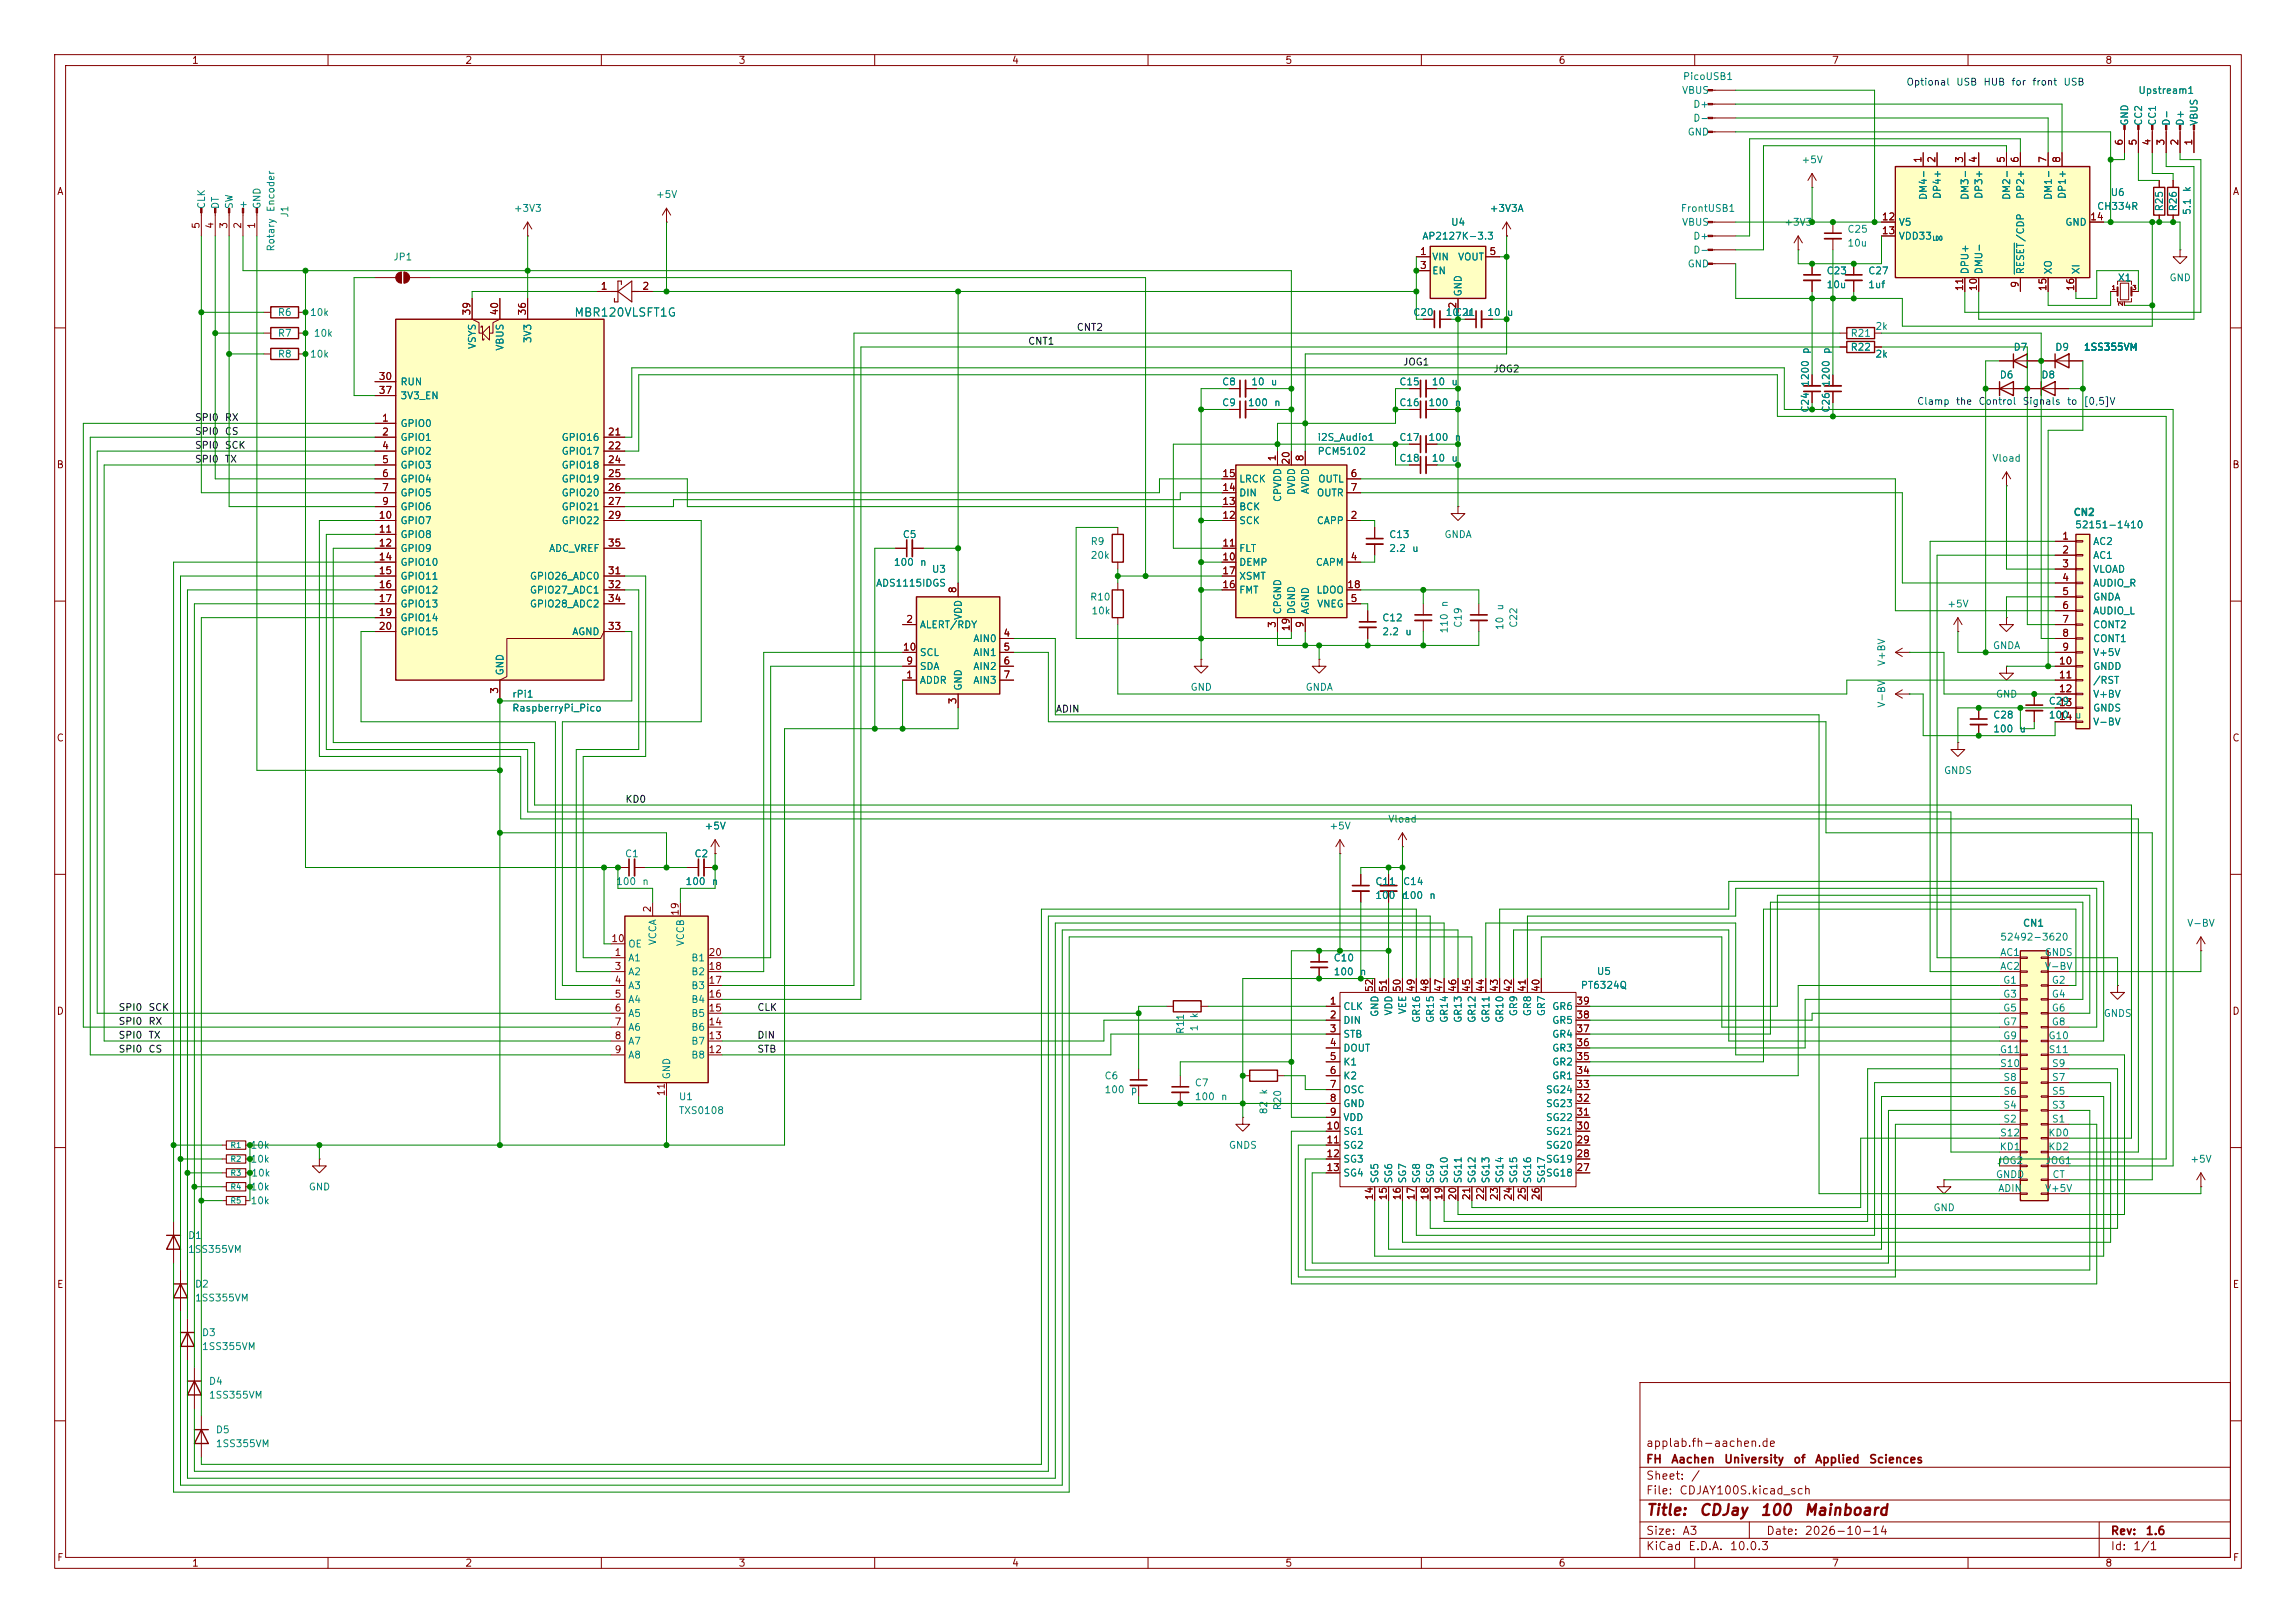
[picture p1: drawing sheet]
<svg xmlns="http://www.w3.org/2000/svg" width="420mm" height="297mm" viewBox="0 0 420 297" stroke-linecap="round" stroke-linejoin="round" font-family="sans-serif">
<defs><g id="words">
<g font-size="2" fill="#840000">
<text x="301" y="277.8">Title:</text>
<text x="310.7" y="277.8">CDJay</text>
<text x="321.8" y="277.8">100</text>
<text x="329.9" y="277.8">Mainboard</text>
</g>
<text font-size="1.5" fill="#008484" x="104.9" y="58.3">MBR120VLSFT1G</text>
<g font-size="1.5" fill="#840000">
<text x="301" y="268.1">FH</text>
<text x="301" y="265.1">applab.fh-aachen.de</text>
<text x="305.6" y="268.1">Aachen</text>
<text x="315.3" y="268.1">University</text>
<text x="327.9" y="268.1">of</text>
<text x="331.9" y="268.1">Applied</text>
<text x="341.8" y="268.1">Sciences</text>
<text x="301" y="273.8">File:</text>
<text x="301" y="271.1">Sheet:</text>
<text x="307.1" y="273.8">CDJAY100S.kicad_sch</text>
<text x="309.2" y="271.1">/</text>
<text x="301" y="281.2">Size:</text>
<text x="307.6" y="281.2">A3</text>
<text x="323" y="281.2">Date:</text>
<text x="330" y="281.2">2026-10-14</text>
<text x="386" y="281.2">Rev:</text>
<text x="392.4" y="281.2">1.6</text>
<text x="301" y="284">KiCad</text>
<text x="308.7" y="284">E.D.A.</text>
<text x="316.3" y="284">10.0.3</text>
<text x="386" y="284">Id:</text>
<text x="390.1" y="284">1/1</text>
</g>
<g font-size="1.3" fill="#840000">
<text x="35" y="12">1</text>
<text x="85" y="12">2</text>
<text x="135" y="12">3</text>
<text x="185" y="12">4</text>
<text x="235" y="12">5</text>
<text x="285" y="12">6</text>
<text x="335" y="12">7</text>
<text x="385" y="12">8</text>
<text x="351.8" y="29.9" transform="rotate(-90 351.8 29.9)">1</text>
<text x="354.3" y="29.9" transform="rotate(-90 354.3 29.9)">2</text>
<text x="359.4" y="29.9" transform="rotate(-90 359.4 29.9)">3</text>
<text x="361.9" y="29.9" transform="rotate(-90 361.9 29.9)">4</text>
<text x="367" y="29.9" transform="rotate(-90 367 29.9)">5</text>
<text x="369.5" y="29.9" transform="rotate(-90 369.5 29.9)">6</text>
<text x="374.6" y="29.9" transform="rotate(-90 374.6 29.9)">7</text>
<text x="377.2" y="29.9" transform="rotate(-90 377.2 29.9)">8</text>
<text x="388.6" y="26.7" transform="rotate(-90 388.6 26.7)">6</text>
<text x="391.1" y="26.7" transform="rotate(-90 391.1 26.7)">5</text>
<text x="393.7" y="26.7" transform="rotate(-90 393.7 26.7)">4</text>
<text x="396.2" y="26.7" transform="rotate(-90 396.2 26.7)">3</text>
<text x="398.8" y="26.7" transform="rotate(-90 398.8 26.7)">2</text>
<text x="401.3" y="26.7" transform="rotate(-90 401.3 26.7)">1</text>
<text x="10.3" y="36">A</text>
<text x="408.3" y="36">A</text>
<text x="36.8" y="42" transform="rotate(-90 36.8 42)">5</text>
<text x="39.3" y="42" transform="rotate(-90 39.3 42)">4</text>
<text x="41.9" y="42" transform="rotate(-90 41.9 42)">3</text>
<text x="44.4" y="42" transform="rotate(-90 44.4 42)">2</text>
<text x="47" y="42" transform="rotate(-90 47 42)">1</text>
<text x="344.1" y="40.6">12</text>
<text x="382.2" y="40.6">14</text>
<text x="259.6" y="47">1</text>
<text x="272.3" y="47">5</text>
<text x="344.1" y="43.2">13</text>
<text x="109.8" y="53.3">1</text>
<text x="117.4" y="53.3">2</text>
<text x="259.6" y="49.5">3</text>
<text x="359.4" y="53.4" transform="rotate(-90 359.4 53.4)">11</text>
<text x="361.9" y="53.4" transform="rotate(-90 361.9 53.4)">10</text>
<text x="369.5" y="52.8" transform="rotate(-90 369.5 52.8)">9</text>
<text x="374.6" y="53.4" transform="rotate(-90 374.6 53.4)">15</text>
<text x="379.7" y="53.4" transform="rotate(-90 379.7 53.4)">16</text>
<text x="86.3" y="57.8" transform="rotate(-90 86.3 57.8)">39</text>
<text x="91.4" y="57.8" transform="rotate(-90 91.4 57.8)">40</text>
<text x="96.5" y="57.8" transform="rotate(-90 96.5 57.8)">36</text>
<text x="266.7" y="56.6" transform="rotate(-90 266.7 56.6)">2</text>
<text x="69.2" y="69.8">30</text>
<text x="69.2" y="72.4">37</text>
<text x="69.8" y="77.4">1</text>
<text x="69.8" y="80">2</text>
<text x="69.8" y="82.5">4</text>
<text x="111.1" y="80">21</text>
<text x="111.1" y="82.5">22</text>
<text x="10.3" y="86">B</text>
<text x="69.8" y="85.1">5</text>
<text x="69.8" y="87.6">6</text>
<text x="111.1" y="85.1">24</text>
<text x="111.1" y="87.6">25</text>
<text x="223.5" y="87.6">15</text>
<text x="233.7" y="84.5" transform="rotate(-90 233.7 84.5)">1</text>
<text x="236.2" y="85.1" transform="rotate(-90 236.2 85.1)">20</text>
<text x="238.7" y="84.5" transform="rotate(-90 238.7 84.5)">8</text>
<text x="246.9" y="87.6">6</text>
<text x="408.2" y="86">B</text>
<text x="69.2" y="95.2">10</text>
<text x="69.8" y="90.1">7</text>
<text x="69.8" y="92.7">9</text>
<text x="111.1" y="90.1">26</text>
<text x="111.1" y="92.7">27</text>
<text x="111.1" y="95.2">29</text>
<text x="223.5" y="95.2">12</text>
<text x="223.5" y="92.7">13</text>
<text x="223.5" y="90.1">14</text>
<text x="246.9" y="95.2">2</text>
<text x="246.9" y="90.1">7</text>
<text x="69.2" y="97.8">11</text>
<text x="69.2" y="100.3">12</text>
<text x="111.1" y="100.3">35</text>
<text x="223.5" y="100.3">11</text>
<text x="377.1" y="99">1</text>
<text x="377.1" y="101.6">2</text>
<text x="69.2" y="102.8">14</text>
<text x="69.2" y="105.4">15</text>
<text x="69.2" y="107.9">16</text>
<text x="111.1" y="105.4">31</text>
<text x="111.1" y="107.9">32</text>
<text x="223.5" y="102.8">10</text>
<text x="223.5" y="107.9">16</text>
<text x="223.5" y="105.4">17</text>
<text x="246.3" y="107.9">18</text>
<text x="246.9" y="102.8">4</text>
<text x="377.1" y="104.1">3</text>
<text x="377.1" y="106.7">4</text>
<text x="69.2" y="110.5">17</text>
<text x="69.2" y="113">19</text>
<text x="111.1" y="110.5">34</text>
<text x="175.2" y="108.7" transform="rotate(-90 175.2 108.7)">8</text>
<text x="246.9" y="110.5">5</text>
<text x="377.1" y="109.2">5</text>
<text x="377.1" y="111.7">6</text>
<text x="69.2" y="115.5">20</text>
<text x="111.1" y="115.5">33</text>
<text x="165.1" y="119.4">10</text>
<text x="165.7" y="114.3">2</text>
<text x="183.4" y="116.8">4</text>
<text x="183.4" y="119.4">5</text>
<text x="233.7" y="115" transform="rotate(-90 233.7 115)">3</text>
<text x="236.2" y="115.6" transform="rotate(-90 236.2 115.6)">19</text>
<text x="238.7" y="115" transform="rotate(-90 238.7 115)">9</text>
<text x="377.1" y="114.3">7</text>
<text x="377.1" y="116.8">8</text>
<text x="377.1" y="119.4">9</text>
<text x="165.7" y="124.4">1</text>
<text x="165.7" y="121.9">9</text>
<text x="183.4" y="121.9">6</text>
<text x="183.4" y="124.4">7</text>
<text x="376.5" y="121.9">10</text>
<text x="376.5" y="124.4">11</text>
<text x="91.4" y="127.1" transform="rotate(-90 91.4 127.1)">3</text>
<text x="175.2" y="129" transform="rotate(-90 175.2 129)">3</text>
<text x="376.5" y="127">12</text>
<text x="376.5" y="129.5">13</text>
<text x="10.3" y="136">C</text>
<text x="376.5" y="132.1">14 u</text>
<text x="408.2" y="136">C</text>
<text x="119.4" y="167.1" transform="rotate(-90 119.4 167.1)">2</text>
<text x="124.4" y="167.7" transform="rotate(-90 124.4 167.7)">19</text>
<text x="111.7" y="172.7">10</text>
<text x="112.3" y="175.2">1</text>
<text x="112.3" y="177.8">3</text>
<text x="129.5" y="177.8">18</text>
<text x="129.5" y="175.2">20</text>
<text x="10.3" y="186">D</text>
<text x="112.3" y="180.3">4</text>
<text x="112.3" y="182.9">5</text>
<text x="112.3" y="185.4">6</text>
<text x="129.5" y="185.4">15</text>
<text x="129.5" y="182.9">16</text>
<text x="129.5" y="180.3">17</text>
<text x="243.1" y="184.1">1</text>
<text x="251.4" y="181.7" transform="rotate(-90 251.4 181.7)">52</text>
<text x="254" y="181.7" transform="rotate(-90 254 181.7)">51</text>
<text x="256.5" y="181.7" transform="rotate(-90 256.5 181.7)">50</text>
<text x="259.1" y="181.7" transform="rotate(-90 259.1 181.7)">49</text>
<text x="261.6" y="181.7" transform="rotate(-90 261.6 181.7)">48</text>
<text x="264.1" y="181.7" transform="rotate(-90 264.1 181.7)">47</text>
<text x="266.7" y="181.7" transform="rotate(-90 266.7 181.7)">46</text>
<text x="269.2" y="181.7" transform="rotate(-90 269.2 181.7)">45</text>
<text x="271.8" y="181.7" transform="rotate(-90 271.8 181.7)">44</text>
<text x="274.3" y="181.7" transform="rotate(-90 274.3 181.7)">43</text>
<text x="276.8" y="181.7" transform="rotate(-90 276.8 181.7)">42</text>
<text x="279.4" y="181.7" transform="rotate(-90 279.4 181.7)">41</text>
<text x="281.9" y="181.7" transform="rotate(-90 281.9 181.7)">40</text>
<text x="288.2" y="184.1">39</text>
<text x="408.2" y="186">D</text>
<text x="112.3" y="187.9">7</text>
<text x="112.3" y="190.5">8</text>
<text x="129.5" y="190.5">13</text>
<text x="129.5" y="187.9">14</text>
<text x="243.1" y="186.7">2</text>
<text x="243.1" y="189.2">3</text>
<text x="243.1" y="191.7">4</text>
<text x="288.2" y="191.7">36</text>
<text x="288.2" y="189.2">37</text>
<text x="288.2" y="186.7">38</text>
<text x="112.3" y="193">9</text>
<text x="129.5" y="193">12</text>
<text x="243.1" y="194.3">5</text>
<text x="243.1" y="196.8">6</text>
<text x="288.2" y="196.8">34</text>
<text x="288.2" y="194.3">35</text>
<text x="121.9" y="200.7" transform="rotate(-90 121.9 200.7)">11</text>
<text x="243.1" y="199.4">7</text>
<text x="243.1" y="201.9">8</text>
<text x="288.2" y="201.9">32</text>
<text x="288.2" y="199.4">33</text>
<text x="242.5" y="207">10</text>
<text x="242.5" y="209.5">11</text>
<text x="243.1" y="204.4">9</text>
<text x="288.2" y="209.5">29</text>
<text x="288.2" y="207">30</text>
<text x="288.2" y="204.4">31</text>
<text x="242.5" y="212.1">12</text>
<text x="242.5" y="214.6">13</text>
<text x="288.2" y="214.6">27</text>
<text x="288.2" y="212.1">28</text>
<text x="251.4" y="219.8" transform="rotate(-90 251.4 219.8)">14</text>
<text x="254" y="219.8" transform="rotate(-90 254 219.8)">15</text>
<text x="256.5" y="219.8" transform="rotate(-90 256.5 219.8)">16</text>
<text x="259.1" y="219.8" transform="rotate(-90 259.1 219.8)">17</text>
<text x="261.6" y="219.8" transform="rotate(-90 261.6 219.8)">18</text>
<text x="264.1" y="219.8" transform="rotate(-90 264.1 219.8)">19</text>
<text x="266.7" y="219.8" transform="rotate(-90 266.7 219.8)">20</text>
<text x="269.2" y="219.8" transform="rotate(-90 269.2 219.8)">21</text>
<text x="271.8" y="219.8" transform="rotate(-90 271.8 219.8)">22</text>
<text x="274.3" y="219.8" transform="rotate(-90 274.3 219.8)">23</text>
<text x="276.8" y="219.8" transform="rotate(-90 276.8 219.8)">24</text>
<text x="279.4" y="219.8" transform="rotate(-90 279.4 219.8)">25</text>
<text x="281.9" y="219.8" transform="rotate(-90 281.9 219.8)">26</text>
<text x="10.3" y="236">E</text>
<text x="408.3" y="236">E</text>
<text x="10.3" y="286">F</text>
<text x="35" y="287">1</text>
<text x="85" y="287">2</text>
<text x="135" y="287">3</text>
<text x="185" y="287">4</text>
<text x="235" y="287">5</text>
<text x="285" y="287">6</text>
<text x="335" y="287">7</text>
<text x="385" y="287">8</text>
<text x="408.3" y="286">F</text>
</g>
<g font-size="1.3" fill="#008484">
<text x="307.6" y="17.5">VBUS</text>
<text x="307.8" y="14.9">PicoUSB1</text>
<text x="391.1" y="17.5">Upstream1</text>
<text x="309.6" y="20">D+</text>
<text x="309.6" y="22.6">D-</text>
<text x="389.6" y="23.1" transform="rotate(-90 389.6 23.1)">GND</text>
<text x="392.1" y="23.1" transform="rotate(-90 392.1 23.1)">CC2</text>
<text x="394.7" y="23.1" transform="rotate(-90 394.7 23.1)">CC1</text>
<text x="397.2" y="23.1" transform="rotate(-90 397.2 23.1)">D-</text>
<text x="399.8" y="23.1" transform="rotate(-90 399.8 23.1)">D+</text>
<text x="402.3" y="23.1" transform="rotate(-90 402.3 23.1)">VBUS</text>
<text x="308.6" y="25.1">GND</text>
<text x="329.4" y="30.2">+5V</text>
<text x="401" y="35.2" transform="rotate(-90 401 35.2)">k</text>
<text x="37.8" y="38.4" transform="rotate(-90 37.8 38.4)">CLK</text>
<text x="40.3" y="38.4" transform="rotate(-90 40.3 38.4)">DT</text>
<text x="42.9" y="38.4" transform="rotate(-90 42.9 38.4)">SW</text>
<text x="45.4" y="38.4" transform="rotate(-90 45.4 38.4)">+</text>
<text x="48" y="38.4" transform="rotate(-90 48 38.4)">GND</text>
<text x="50.5" y="38.9" transform="rotate(-90 50.5 38.9)">Encoder</text>
<text x="53" y="39.9" transform="rotate(-90 53 39.9)">J1</text>
<text x="93.9" y="39.1">+3V3</text>
<text x="119.9" y="36.5">+5V</text>
<text x="265.3" y="41.6">U4</text>
<text x="272.4" y="39.1">+3V3A</text>
<text x="307.4" y="39.1">FrontUSB1</text>
<text x="307.6" y="41.6">VBUS</text>
<text x="326.3" y="41.6">+3V3</text>
<text x="347.2" y="41.6">V5</text>
<text x="352.8" y="36.7" transform="rotate(-90 352.8 36.7)">DM4-</text>
<text x="355.3" y="36.5" transform="rotate(-90 355.3 36.5)">DP4+</text>
<text x="360.4" y="36.7" transform="rotate(-90 360.4 36.7)">DM3-</text>
<text x="362.9" y="36.5" transform="rotate(-90 362.9 36.5)">DP3+</text>
<text x="368" y="36.7" transform="rotate(-90 368 36.7)">DM2-</text>
<text x="370.5" y="36.5" transform="rotate(-90 370.5 36.5)">DP2+</text>
<text x="375.6" y="36.7" transform="rotate(-90 375.6 36.7)">DM1-</text>
<text x="377.7" y="41.6">GND</text>
<text x="378.2" y="36.5" transform="rotate(-90 378.2 36.5)">DP1+</text>
<text x="383.5" y="38.7">CH334R</text>
<text x="386" y="36.2">U6</text>
<text x="395.9" y="38.8" transform="rotate(-90 395.9 38.8)">R25</text>
<text x="398.5" y="38.8" transform="rotate(-90 398.5 38.8)">R26</text>
<text x="401" y="39.4" transform="rotate(-90 401 39.4)">5.1</text>
<text x="50.5" y="46.1" transform="rotate(-90 50.5 46.1)">Rotary</text>
<text x="71.8" y="48">JP1</text>
<text x="260.1" y="44.2">AP2127K-3.3</text>
<text x="261.9" y="48">VIN</text>
<text x="266.6" y="48">VOUT</text>
<text x="309.6" y="44.2">D+</text>
<text x="309.6" y="46.7">D-</text>
<text x="337.8" y="42.9">C25</text>
<text x="337.8" y="45.4">10u</text>
<text x="347.2" y="44.2">VDD33</text>
<text x="261.9" y="50.5">EN</text>
<text x="308.6" y="49.2">GND</text>
<text x="334" y="50.5">C23</text>
<text x="334" y="53">10u</text>
<text x="341.6" y="50.5">C27</text>
<text x="341.6" y="53">1uf</text>
<text x="360.4" y="50.3" transform="rotate(-90 360.4 50.3)">DPU+</text>
<text x="362.9" y="50.3" transform="rotate(-90 362.9 50.3)">DMU-</text>
<text x="370.5" y="50.3" transform="rotate(-90 370.5 50.3)">RESET/CDP</text>
<text x="375.6" y="50.3" transform="rotate(-90 375.6 50.3)">XO</text>
<text x="380.7" y="50.3" transform="rotate(-90 380.7 50.3)">XI</text>
<text x="387.3" y="51.8">X1</text>
<text x="396.7" y="51.8">GND</text>
<text x="50.7" y="58.1">R6</text>
<text x="56.6" y="58.1">10k</text>
<text x="258.4" y="58.1">C20</text>
<text x="264.3" y="58.1">10</text>
<text x="266" y="58.1">C21</text>
<text x="267.7" y="54.4" transform="rotate(-90 267.7 54.4)">GND</text>
<text x="267.9" y="58.1">u</text>
<text x="272" y="58.1">10</text>
<text x="275.5" y="58.1">u</text>
<text x="50.7" y="61.9">R7</text>
<text x="50.7" y="65.7">R8</text>
<text x="56.6" y="65.7">10k</text>
<text x="57.3" y="61.9">10k</text>
<text x="87.3" y="64" transform="rotate(-90 87.3 64)">VSYS</text>
<text x="92.4" y="64.3" transform="rotate(-90 92.4 64.3)">VBUS</text>
<text x="97.5" y="62.9" transform="rotate(-90 97.5 62.9)">3V3</text>
<text x="331.2" y="64.9" transform="rotate(-90 331.2 64.9)">p</text>
<text x="335" y="64.9" transform="rotate(-90 335 64.9)">p</text>
<text x="338.4" y="64.5">R22</text>
<text x="338.4" y="61.9">R21</text>
<text x="342.9" y="65.7">2k</text>
<text x="342.9" y="60.7">2k</text>
<text x="368.2" y="64.5">D7</text>
<text x="375.8" y="64.5">D9</text>
<text x="381.1" y="64.5">1SS355VM</text>
<text x="73.2" y="70.8">RUN</text>
<text x="223.4" y="70.8">C8</text>
<text x="228.8" y="70.8">10</text>
<text x="232.4" y="70.8">u</text>
<text x="255.9" y="70.8">C15</text>
<text x="261.8" y="70.8">10</text>
<text x="265.4" y="70.8">u</text>
<text x="331.2" y="70.9" transform="rotate(-90 331.2 70.9)">1200</text>
<text x="335" y="70.9" transform="rotate(-90 335 70.9)">1200</text>
<text x="365.7" y="69.6">D6</text>
<text x="373.3" y="69.6">D8</text>
<text x="73.2" y="73.4">3V3_EN</text>
<text x="223.4" y="74.6">C9</text>
<text x="228.2" y="74.6">100</text>
<text x="233" y="74.6">n</text>
<text x="255.9" y="74.6">C16</text>
<text x="261.2" y="74.6">100</text>
<text x="266" y="74.6">n</text>
<text x="331.2" y="75.6" transform="rotate(-90 331.2 75.6)">C24</text>
<text x="335" y="75.6" transform="rotate(-90 335 75.6)">C26</text>
<text x="73.2" y="78.4">GPIO0</text>
<text x="73.2" y="81">GPIO1</text>
<text x="73.2" y="83.5">GPIO2</text>
<text x="102.6" y="81">GPIO16</text>
<text x="102.6" y="83.5">GPIO17</text>
<text x="240.9" y="81">i2S_Audio1</text>
<text x="240.9" y="83.5">PCM5102</text>
<text x="255.9" y="81">C17</text>
<text x="261.2" y="81">100</text>
<text x="266" y="81">n</text>
<text x="73.2" y="86.1">GPIO3</text>
<text x="73.2" y="88.6">GPIO4</text>
<text x="102.6" y="86.1">GPIO18</text>
<text x="102.6" y="88.6">GPIO19</text>
<text x="226.6" y="88.6">LRCK</text>
<text x="241" y="88.6">OUTL</text>
<text x="255.9" y="84.8">C18</text>
<text x="261.8" y="84.8">10</text>
<text x="265.4" y="84.8">u</text>
<text x="364.3" y="84.8">Vload</text>
<text x="73.2" y="91.1">GPIO5</text>
<text x="73.2" y="93.7">GPIO6</text>
<text x="102.6" y="91.1">GPIO20</text>
<text x="102.6" y="93.7">GPIO21</text>
<text x="226.6" y="93.7">BCK</text>
<text x="226.6" y="91.1">DIN</text>
<text x="234.7" y="92" transform="rotate(-90 234.7 92)">CPVDD</text>
<text x="237.2" y="90.7" transform="rotate(-90 237.2 90.7)">DVDD</text>
<text x="239.7" y="90.5" transform="rotate(-90 239.7 90.5)">AVDD</text>
<text x="240.8" y="91.1">OUTR</text>
<text x="379.2" y="94.7">CN2</text>
<text x="73.2" y="96.2">GPIO7</text>
<text x="73.2" y="98.8">GPIO8</text>
<text x="73.2" y="101.3">GPIO9</text>
<text x="100.3" y="101.3">ADC_VREF</text>
<text x="102.6" y="96.2">GPIO22</text>
<text x="165" y="98.8">C5</text>
<text x="199.4" y="100">R9</text>
<text x="226.6" y="101.3">FLT</text>
<text x="226.6" y="96.2">SCK</text>
<text x="240.8" y="96.2">CAPP</text>
<text x="254" y="98.8">C13</text>
<text x="254" y="101.3">2.2</text>
<text x="258.2" y="101.3">u</text>
<text x="264.1" y="98.8">GNDA</text>
<text x="379.5" y="97">52151-1410</text>
<text x="382.8" y="100">AC2</text>
<text x="73.2" y="103.8">GPIO10</text>
<text x="73.2" y="106.4">GPIO11</text>
<text x="96.8" y="106.4">GPIO26_ADC0</text>
<text x="160.1" y="107.7">ADS1115IDGS</text>
<text x="163.4" y="103.8">100</text>
<text x="168.2" y="103.8">n</text>
<text x="170.4" y="105.1">U3</text>
<text x="199.4" y="102.6">20k</text>
<text x="226.6" y="103.8">DEMP</text>
<text x="226.6" y="106.4">XSMT</text>
<text x="240.6" y="103.8">CAPM</text>
<text x="382.8" y="102.6">AC1</text>
<text x="382.8" y="105.1">VLOAD</text>
<text x="382.8" y="107.7">AUDIO_R</text>
<text x="73.2" y="108.9">GPIO12</text>
<text x="73.2" y="111.5">GPIO13</text>
<text x="96.8" y="108.9">GPIO27_ADC1</text>
<text x="96.8" y="111.5">GPIO28_ADC2</text>
<text x="176.2" y="113.6" transform="rotate(-90 176.2 113.6)">VDD</text>
<text x="199.3" y="110.2">R10</text>
<text x="199.5" y="112.7">10k</text>
<text x="226.6" y="108.9">FMT</text>
<text x="234.7" y="112.5" transform="rotate(-90 234.7 112.5)">CPGND</text>
<text x="237.2" y="112.5" transform="rotate(-90 237.2 112.5)">DGND</text>
<text x="239.7" y="112.5" transform="rotate(-90 239.7 112.5)">AGND</text>
<text x="240.7" y="108.9">LDOO</text>
<text x="240.8" y="111.5">VNEG</text>
<text x="265.1" y="111.2" transform="rotate(-90 265.1 111.2)">n</text>
<text x="275.3" y="111.8" transform="rotate(-90 275.3 111.8)">u</text>
<text x="356.1" y="111.5">+5V</text>
<text x="382.8" y="110.2">GNDA</text>
<text x="382.8" y="112.7">AUDIO_L</text>
<text x="73.2" y="114">GPIO14</text>
<text x="73.2" y="116.5">GPIO15</text>
<text x="104.6" y="116.5">AGND</text>
<text x="168.1" y="115.3">ALERT/RDY</text>
<text x="177.9" y="117.8">AIN0</text>
<text x="252.7" y="114">C12</text>
<text x="252.7" y="116.5">2.2</text>
<text x="256.9" y="116.5">u</text>
<text x="265.1" y="116" transform="rotate(-90 265.1 116)">110</text>
<text x="267.7" y="115" transform="rotate(-90 267.7 115)">C19</text>
<text x="275.3" y="115.4" transform="rotate(-90 275.3 115.4)">10</text>
<text x="277.8" y="115" transform="rotate(-90 277.8 115)">C22</text>
<text x="364.4" y="119.1">GNDA</text>
<text x="382.8" y="115.3">CONT2</text>
<text x="382.8" y="117.8">CONT1</text>
<text x="92.4" y="123.7" transform="rotate(-90 92.4 123.7)">GND</text>
<text x="168.1" y="125.4">ADDR</text>
<text x="168.1" y="122.9">SDA</text>
<text x="168.1" y="120.4">SCL</text>
<text x="177.9" y="120.4">AIN1</text>
<text x="177.9" y="122.9">AIN2</text>
<text x="177.9" y="125.4">AIN3</text>
<text x="345.1" y="122" transform="rotate(-90 345.1 122)">V+BV</text>
<text x="382.8" y="120.4">V+5V</text>
<text x="382.8" y="122.9">GNDD</text>
<text x="382.8" y="125.4">/RST</text>
<text x="93.6" y="128">rPi1</text>
<text x="93.6" y="130.5">RaspberryPi_Pico</text>
<text x="176.2" y="126.5" transform="rotate(-90 176.2 126.5)">GND</text>
<text x="217.7" y="126.7">GND</text>
<text x="238.7" y="126.7">GNDA</text>
<text x="345.1" y="129.6" transform="rotate(-90 345.1 129.6)">V-BV</text>
<text x="364.5" y="131.8">C28</text>
<text x="365" y="128">GND</text>
<text x="374.7" y="131.8">100</text>
<text x="374.7" y="129.2">C29</text>
<text x="382.8" y="128">V+BV</text>
<text x="382.8" y="130.5">GNDS</text>
<text x="364.5" y="134.3">100</text>
<text x="369.3" y="134.3">u</text>
<text x="382.8" y="133.1">V-BV</text>
<text x="355.5" y="141.9">GNDS</text>
<text x="128.8" y="152.1">+5V</text>
<text x="243.1" y="152.1">+5V</text>
<text x="253.8" y="150.8">Vload</text>
<text x="114.2" y="157.2">C1</text>
<text x="126.9" y="157.2">C2</text>
<text x="112.6" y="162.3">100</text>
<text x="117.4" y="162.3">n</text>
<text x="125.3" y="162.3">100</text>
<text x="130.1" y="162.3">n</text>
<text x="251.5" y="164.8">100</text>
<text x="251.5" y="162.3">C11</text>
<text x="256.3" y="164.8">n</text>
<text x="256.5" y="164.8">100</text>
<text x="256.5" y="162.3">C14</text>
<text x="261.3" y="164.8">n</text>
<text x="114.8" y="173.7">OE</text>
<text x="120.4" y="173.1" transform="rotate(-90 120.4 173.1)">VCCA</text>
<text x="125.4" y="173.2" transform="rotate(-90 125.4 173.2)">VCCB</text>
<text x="365.8" y="172.4">52492-3620</text>
<text x="370" y="169.9">CN1</text>
<text x="400" y="169.9">V-BV</text>
<text x="114.8" y="176.2">A1</text>
<text x="114.8" y="178.8">A2</text>
<text x="126.3" y="178.8">B2</text>
<text x="126.3" y="176.2">B1</text>
<text x="243.8" y="178.8">100</text>
<text x="243.8" y="176.2">C10</text>
<text x="248.6" y="178.8">n</text>
<text x="292" y="178.7">U5</text>
<text x="365.8" y="177.8">AC2</text>
<text x="365.8" y="175.2">AC1</text>
<text x="373.9" y="175.2">GNDS</text>
<text x="373.9" y="177.8">V-BV</text>
<text x="114.8" y="181.3">A3</text>
<text x="114.8" y="183.9">A4</text>
<text x="126.3" y="183.9">B4</text>
<text x="126.3" y="181.3">B3</text>
<text x="245.6" y="185.1">CLK</text>
<text x="255" y="185.9" transform="rotate(-90 255 185.9)">VDD</text>
<text x="257.5" y="185.7" transform="rotate(-90 257.5 185.7)">VEE</text>
<text x="283.8" y="185.1">GR6</text>
<text x="289.1" y="181.2">PT6324Q</text>
<text x="366.3" y="185.4">G5</text>
<text x="366.3" y="182.9">G3</text>
<text x="366.3" y="180.3">G1</text>
<text x="375.2" y="185.4">G6</text>
<text x="375.2" y="182.9">G4</text>
<text x="375.2" y="180.3">G2</text>
<text x="114.8" y="186.4">A5</text>
<text x="114.8" y="188.9">A6</text>
<text x="114.8" y="191.5">A7</text>
<text x="126.3" y="191.5">B7</text>
<text x="126.3" y="188.9">B6</text>
<text x="126.3" y="186.4">B5</text>
<text x="216.9" y="189.3" transform="rotate(-90 216.9 189.3)">R11</text>
<text x="219.4" y="188.8" transform="rotate(-90 219.4 188.8)">1</text>
<text x="219.4" y="186.5" transform="rotate(-90 219.4 186.5)">k</text>
<text x="245.6" y="187.7">DIN</text>
<text x="245.6" y="190.2">STB</text>
<text x="252.4" y="186.2" transform="rotate(-90 252.4 186.2)">GND</text>
<text x="260.1" y="187.3" transform="rotate(-90 260.1 187.3)">GR16</text>
<text x="262.6" y="187.3" transform="rotate(-90 262.6 187.3)">GR15</text>
<text x="265.1" y="187.3" transform="rotate(-90 265.1 187.3)">GR14</text>
<text x="267.7" y="187.3" transform="rotate(-90 267.7 187.3)">GR13</text>
<text x="270.2" y="187.3" transform="rotate(-90 270.2 187.3)">GR12</text>
<text x="272.8" y="187.3" transform="rotate(-90 272.8 187.3)">GR11</text>
<text x="275.3" y="187.3" transform="rotate(-90 275.3 187.3)">GR10</text>
<text x="277.8" y="186.1" transform="rotate(-90 277.8 186.1)">GR9</text>
<text x="280.4" y="186.1" transform="rotate(-90 280.4 186.1)">GR8</text>
<text x="282.9" y="186.1" transform="rotate(-90 282.9 186.1)">GR7</text>
<text x="283.8" y="190.2">GR4</text>
<text x="283.8" y="187.7">GR5</text>
<text x="366.3" y="190.5">G9</text>
<text x="366.3" y="187.9">G7</text>
<text x="374.6" y="190.5">G10</text>
<text x="375.2" y="187.9">G8</text>
<text x="384.7" y="186.4">GNDS</text>
<text x="114.8" y="194">A8</text>
<text x="122.9" y="197.6" transform="rotate(-90 122.9 197.6)">GND</text>
<text x="126.3" y="194">B8</text>
<text x="201.9" y="197.8">C6</text>
<text x="245.6" y="192.7">DOUT</text>
<text x="245.6" y="195.3">K1</text>
<text x="245.6" y="197.8">K2</text>
<text x="283.8" y="197.8">GR1</text>
<text x="283.8" y="195.3">GR2</text>
<text x="283.8" y="192.7">GR3</text>
<text x="365.7" y="193">G11</text>
<text x="365.7" y="195.6">S10</text>
<text x="374.6" y="193">S11</text>
<text x="375.2" y="195.6">S9</text>
<text x="124.1" y="201.6">U1</text>
<text x="201.9" y="200.4">100</text>
<text x="206.7" y="200.4">p</text>
<text x="218.4" y="199.1">C7</text>
<text x="218.4" y="201.6">100</text>
<text x="223.2" y="201.6">n</text>
<text x="232.1" y="200.4" transform="rotate(-90 232.1 200.4)">k</text>
<text x="234.7" y="203.3" transform="rotate(-90 234.7 203.3)">R20</text>
<text x="245.6" y="200.4">OSC</text>
<text x="245.6" y="202.9">GND</text>
<text x="282.7" y="202.9">SG23</text>
<text x="282.7" y="200.4">SG24</text>
<text x="366.4" y="203.2">S4</text>
<text x="366.4" y="200.6">S6</text>
<text x="366.4" y="198.1">S8</text>
<text x="375.2" y="203.2">S3</text>
<text x="375.2" y="200.6">S5</text>
<text x="375.2" y="198.1">S7</text>
<text x="124.1" y="204.2">TXS0108</text>
<text x="232.1" y="204" transform="rotate(-90 232.1 204)">82</text>
<text x="245.6" y="205.4">VDD</text>
<text x="245.6" y="208">SG1</text>
<text x="282.7" y="208">SG21</text>
<text x="282.7" y="205.4">SG22</text>
<text x="365.7" y="208.3">S12</text>
<text x="366.4" y="205.7">S2</text>
<text x="374.6" y="208.3">KD0</text>
<text x="375.2" y="205.7">S1</text>
<text x="45.7" y="210.5">10k</text>
<text x="45.7" y="213.1">10k</text>
<text x="45.9" y="215.6">10k</text>
<text x="224.7" y="210.5">GNDS</text>
<text x="245.6" y="210.5">SG2</text>
<text x="245.6" y="213.1">SG3</text>
<text x="245.6" y="215.6">SG4</text>
<text x="282.7" y="215.6">SG18</text>
<text x="282.7" y="213.1">SG19</text>
<text x="282.7" y="210.5">SG20</text>
<text x="365" y="215.9">GNDD</text>
<text x="365.2" y="213.3">JOG2</text>
<text x="365.7" y="210.8">KD1</text>
<text x="374.1" y="213.3">JOG1</text>
<text x="374.6" y="210.8">KD2</text>
<text x="375.3" y="215.9">CT</text>
<text x="400.6" y="213.1">+5V</text>
<text x="45.7" y="218.1">10k</text>
<text x="45.7" y="220.7">10k</text>
<text x="56.4" y="218.1">GND</text>
<text x="252.4" y="216.7" transform="rotate(-90 252.4 216.7)">SG5</text>
<text x="255" y="216.7" transform="rotate(-90 255 216.7)">SG6</text>
<text x="257.5" y="216.7" transform="rotate(-90 257.5 216.7)">SG7</text>
<text x="260.1" y="216.7" transform="rotate(-90 260.1 216.7)">SG8</text>
<text x="262.6" y="216.7" transform="rotate(-90 262.6 216.7)">SG9</text>
<text x="265.1" y="216.7" transform="rotate(-90 265.1 216.7)">SG10</text>
<text x="267.7" y="216.7" transform="rotate(-90 267.7 216.7)">SG11</text>
<text x="270.2" y="216.7" transform="rotate(-90 270.2 216.7)">SG12</text>
<text x="272.8" y="216.7" transform="rotate(-90 272.8 216.7)">SG13</text>
<text x="275.3" y="216.7" transform="rotate(-90 275.3 216.7)">SG14</text>
<text x="277.8" y="216.7" transform="rotate(-90 277.8 216.7)">SG15</text>
<text x="280.4" y="216.7" transform="rotate(-90 280.4 216.7)">SG16</text>
<text x="282.9" y="216.7" transform="rotate(-90 282.9 216.7)">SG17</text>
<text x="353.6" y="222">GND</text>
<text x="365.4" y="218.4">ADIN</text>
<text x="374" y="218.4">V+5V</text>
<text x="34.3" y="227">D1</text>
<text x="34.3" y="229.6">1SS355VM</text>
<text x="35.6" y="235.9">D2</text>
<text x="35.6" y="238.5">1SS355VM</text>
<text x="36.8" y="244.8">D3</text>
<text x="36.8" y="247.4">1SS355VM</text>
<text x="38.1" y="253.7">D4</text>
<text x="38.1" y="256.2">1SS355VM</text>
<text x="39.4" y="262.6">D5</text>
<text x="39.4" y="265.1">1SS355VM</text>
</g>
<g font-size="1.3" fill="#0000c2">
<text x="348.6" y="16">Optional</text>
<text x="357.7" y="16">USB</text>
<text x="362.7" y="16">HUB</text>
<text x="367.8" y="16">for</text>
<text x="371.6" y="16">front</text>
<text x="377.3" y="16">USB</text>
<text x="350.6" y="74.4">Clamp</text>
<text x="357.7" y="74.4">the</text>
<text x="361.8" y="74.4">Control</text>
<text x="369.9" y="74.4">Signals</text>
<text x="378" y="74.4">to</text>
<text x="381" y="74.4">[0,5]V</text>
</g>
<g font-size="1.3">
<text x="188" y="63.4">CNT1</text>
<text x="196.8" y="60.8">CNT2</text>
<text x="256.5" y="67.2">JOG1</text>
<text x="273" y="68.5">JOG2</text>
<text x="35.6" y="77.3">SPI0</text>
<text x="41" y="77.3">RX</text>
<text x="35.6" y="79.9">SPI0</text>
<text x="35.6" y="82.4">SPI0</text>
<text x="41" y="79.9">CS</text>
<text x="41" y="82.4">SCK</text>
<text x="35.6" y="85">SPI0</text>
<text x="41" y="85">TX</text>
<text x="193" y="130.7">ADIN</text>
<text x="114.3" y="147.2">KD0</text>
<text x="21.6" y="185.3">SPI0</text>
<text x="27.1" y="185.3">SCK</text>
<text x="138.4" y="185.3">CLK</text>
<text x="21.6" y="190.4">SPI0</text>
<text x="21.6" y="187.8">SPI0</text>
<text x="27.1" y="190.4">TX</text>
<text x="27.1" y="187.8">RX</text>
<text x="138.4" y="190.4">DIN</text>
<text x="21.6" y="192.9">SPI0</text>
<text x="27.1" y="192.9">CS</text>
<text x="138.4" y="192.9">STB</text>
</g>
<g font-size="1" fill="#008484">
<text x="42.1" y="210.3">R1</text>
<text x="42.1" y="215.4">R3</text>
<text x="42.1" y="212.9">R2</text>
<text x="42.1" y="217.9">R4</text>
<text x="42.1" y="220.5">R5</text>
</g>
<text font-size=".8" fill="#008484" x="353.5" y="44.2">LDO</text>
<g font-size=".8" fill="#840000">
<text x="386.2" y="53.2">1</text>
<text x="390" y="53.2">3</text>
<text x="388.5" y="56.1" transform="rotate(-90 388.5 56.1)">2</text>
</g>
</g></defs>
<g fill="none" stroke="#840000" stroke-width=".18">
<path d="M10 10h400v277h-400zM12 12h396v273h-396zM60 10v2M110 10v2M160 10v2M210 10v2M260 10v2M310 10v2M360 10v2M10 60h2M224.8 71.1h2M227.8 71.1h2.1"/>
<path d="M408 60h2M266.7 92.7v1.3h1.3l-1.3 1.3-1.3-1.3h1.3M266.7 92.7h.1M10 110h2M204.5 106.7v1.3M204.5 113v1.3M408 110h2M10 160h2M408 160h2M402.6 174h.1M402.6 171.5v2.5M402.6 171.5l-.8 1.2"/>
<path d="M402.6 171.5l.8 1.2M208.3 195.6v2M208.3 198.6v2.1M213.4 184.2h1.2M215.9 196.9v2M215.9 199.9v2M219.7 184.2h1.3M227.3 196.9h1.3M233.7 196.9h1.2M387.3 180.3v1.3h1.3l-1.3 1.3-1.2-1.3h1.2M387.3 180.3h.1M10 210h2"/>
<path d="M227.3 204.5v1.2h1.3l-1.3 1.3-1.2-1.3h1.2M227.3 204.5h.1M402.6 217.2h.1M402.6 214.6l-.8 1.3M402.6 214.6l.8 1.3M402.6 214.6v2.6M408 210h2M300 253h108v32h-108zM10 260h2M300 278.5h108M300 274.5h108M300 268.5h108"/>
<path d="M320 278.5v3M384 278.5v6.5M408 260h2M60 285v2M110 285v2M160 285v2M210 285v2M260 285v2M300 281.5h108M310 285v2M360 285v2"/>
</g>
<path d="M226.8 69.6v3M206.8 197.6h3M214.4 198.9h3" fill="none" stroke="#840000" stroke-width=".3"/>
<path d="M227.8 69.6v3M206.8 198.6h3M214.4 199.9h3" fill="none" stroke="#840000" stroke-width=".33"/>
<path d="M203.5 108h2v5h-2zM214.6 183.1h5.1v2.1h-5.1zM228.6 195.8h5.1v2.1h-5.1z" fill="none" stroke="#840000" stroke-width=".25"/>
<path d="M369.6 174h5v45.7h-5z" fill="#ffffc2"/>
<path d="M369.6 174h5v45.7h-5z" fill="none" stroke="#840000" stroke-width=".25"/>
<g fill="none" stroke="#840000" stroke-width=".18">
<path d="M361.9 129.5v2.1M361.9 132.6v2M372.1 127v2M372.1 130v2.1M251.5 179.1v2.5M254 179.1v2.5M256.5 179.1v2.5M259.1 179.1v2.5M261.6 179.1v2.5M264.2 179.1v2.5M266.7 179.1v2.5M269.2 179.1v2.5"/>
<path d="M271.8 179.1v2.5M274.3 179.1v2.5M276.9 179.1v2.5M279.4 179.1v2.5M281.9 179.1v2.5M365.8 177.8h3.8M365.8 175.3h3.8M369.6 175.1h1.2v.3h-1.2zM369.6 177.7h1.2v.2h-1.2zM373.4 175.1h1.2v.3h-1.2zM373.4 177.7h1.2v.2h-1.2zM374.6 177.8h3.9"/>
<path d="M374.6 175.3h3.9M242.6 184.2h2.5M242.6 186.7h2.5M242.6 189.2h2.5M242.6 191.8h2.5M242.6 194.3h2.5M242.6 196.9h2.5M242.6 199.4h2.5M245.1 181.6h43.2v35.6h-43.2zM288.3 184.2h2.5M288.3 186.7h2.5M288.3 189.2h2.5"/>
<path d="M288.3 191.8h2.5M288.3 194.3h2.5M288.3 196.9h2.5M288.3 199.4h2.5M365.8 198.1h3.8M365.8 195.6h3.8M365.8 193h3.8M365.8 190.5h3.8M365.8 188h3.8M365.8 185.4h3.8M365.8 182.9h3.8M365.8 180.3h3.8"/>
<path d="M369.6 180.2h1.2v.3h-1.2zM369.6 182.8h1.2v.2h-1.2zM369.6 185.3h1.2v.2h-1.2zM369.6 187.8h1.2v.3h-1.2zM369.6 190.4h1.2v.2h-1.2zM369.6 192.9h1.2v.3h-1.2zM369.6 195.5h1.2v.2h-1.2zM369.6 198h1.2v.2h-1.2zM373.4 180.2h1.2v.3h-1.2zM373.4 182.8h1.2v.2h-1.2zM373.4 185.3h1.2v.2h-1.2zM373.4 187.8h1.2v.3h-1.2z"/>
<path d="M373.4 190.4h1.2v.2h-1.2zM373.4 192.9h1.2v.3h-1.2zM373.4 195.5h1.2v.2h-1.2zM373.4 198h1.2v.2h-1.2zM374.6 198.1h3.9M374.6 195.6h3.9M374.6 193h3.9M374.6 190.5h3.9M374.6 188h3.9M374.6 185.4h3.9M374.6 182.9h3.9M374.6 180.3h3.9"/>
<path d="M242.6 201.9h2.5M242.6 204.5h2.5M242.6 207h2.5M242.6 209.6h2.5M242.6 212.1h2.5M242.6 214.6h2.5M251.5 217.2v2.5M254 217.2v2.5M256.5 217.2v2.5M259.1 217.2v2.5M261.6 217.2v2.5M264.2 217.2v2.5"/>
<path d="M266.7 217.2v2.5M269.2 217.2v2.5M271.8 217.2v2.5M274.3 217.2v2.5M276.9 217.2v2.5M279.4 217.2v2.5M281.9 217.2v2.5M288.3 201.9h2.5M288.3 204.5h2.5M288.3 207h2.5M288.3 209.6h2.5M288.3 212.1h2.5"/>
<path d="M288.3 214.6h2.5M355.6 215.9v1.3h1.3l-1.3 1.2-1.3-1.2h1.3M355.6 215.9h.1M365.8 218.4h3.8M365.8 215.9h3.8M365.8 213.4h3.8M365.8 210.8h3.8M365.8 208.3h3.8M365.8 205.7h3.8M365.8 203.2h3.8M365.8 200.7h3.8M369.6 200.5h1.2v.3h-1.2z"/>
<path d="M369.6 203.1h1.2v.2h-1.2zM369.6 205.6h1.2v.3h-1.2zM369.6 208.2h1.2v.2h-1.2zM369.6 210.7h1.2v.2h-1.2zM369.6 213.2h1.2v.3h-1.2zM369.6 215.8h1.2v.2h-1.2zM369.6 218.3h1.2v.3h-1.2zM373.4 200.5h1.2v.3h-1.2zM373.4 203.1h1.2v.2h-1.2zM373.4 205.6h1.2v.3h-1.2zM373.4 208.2h1.2v.2h-1.2zM373.4 210.7h1.2v.2h-1.2z"/>
<path d="M373.4 213.2h1.2v.3h-1.2zM373.4 215.8h1.2v.2h-1.2zM373.4 218.3h1.2v.3h-1.2zM374.6 218.4h3.9M374.6 215.9h3.9M374.6 213.4h3.9M374.6 210.8h3.9M374.6 208.3h3.9M374.6 205.7h3.9M374.6 203.2h3.9M374.6 200.7h3.9"/>
</g>
<path d="M360.4 131.6h3.1M370.6 129h3" fill="none" stroke="#840000" stroke-width=".3"/>
<path d="M360.4 132.6h3.1M370.6 130h3" fill="none" stroke="#840000" stroke-width=".33"/>
<path d="M379.7 97.8h2.6v35.6h-2.6z" fill="#ffffc2"/>
<path d="M379.7 97.8h2.6v35.6h-2.6z" fill="none" stroke="#840000" stroke-width=".25"/>
<g fill="none" stroke="#840000" stroke-width=".18">
<path d="M224.8 74.9h2M227.8 74.9h2.1M367 88.9h.1M367 86.4l-.7 1.2M367 86.4l.8 1.2M367 86.4v2.5M375.9 99.1h3.8M379.7 98.9h1.3v.3h-1.3zM358.1 115.6h.1M358.1 113l-.7 1.3M358.1 113l.8 1.3M358.1 113v2.6"/>
<path d="M367 113v1.3h1.3l-1.3 1.3-1.2-1.3h1.2M367 113h.1M375.9 101.6h3.8M375.9 104.1h3.8M375.9 106.7h3.8M375.9 109.2h3.8M375.9 111.8h3.8M375.9 114.3h3.8M375.9 116.8h3.8M375.9 119.4h3.8M379.7 101.5h1.3v.2h-1.3zM379.7 104h1.3v.3h-1.3z"/>
<path d="M379.7 106.6h1.3v.2h-1.3zM379.7 109.1h1.3v.2h-1.3zM379.7 111.6h1.3v.3h-1.3zM379.7 114.2h1.3v.2h-1.3zM379.7 116.7h1.3v.3h-1.3zM379.7 119.3h1.3v.2h-1.3zM358.1 135.9v1.3h1.3l-1.3 1.2-1.2-1.2h1.2M358.1 135.9h.1M375.9 121.9h3.8M375.9 124.5h3.8M375.9 127h3.8M375.9 129.5h3.8"/>
<path d="M375.9 132.1h3.8M379.7 121.8h1.3v.2h-1.3zM379.7 124.3h1.3v.3h-1.3zM379.7 126.9h1.3v.2h-1.3zM379.7 129.4h1.3v.3h-1.3zM379.7 132h1.3v.2h-1.3zM245.1 156.2h.1M245.1 153.7l-.8 1.2M245.1 153.7l.8 1.2M245.1 153.7v2.5M256.5 154.9h.1M256.5 152.4l-.7 1.3"/>
<path d="M256.5 152.4l.8 1.3M256.5 152.4v2.5M241.3 174v2M241.3 177v2.1M248.9 160v2.1M248.9 163.1v2M254 160v2.1M254 163.1v2"/>
</g>
<path d="M226.8 73.4v3.1M239.8 176h3M247.4 162.1h3M252.5 162.1h3" fill="none" stroke="#840000" stroke-width=".3"/>
<path d="M227.8 73.4v3.1M239.8 177h3M247.4 163.1h3M252.5 163.1h3" fill="none" stroke="#840000" stroke-width=".33"/>
<path d="M114.3 167.6h15.2v30.5h-15.2z" fill="#ffffc2"/>
<path d="M49.5 59.9h5.1v2.1h-5.1zM49.5 56.1h5.1v2.1h-5.1zM49.5 63.8h5.1v2h-5.1zM365.8 71.1l2.5-1.2v2.5zM365.8 69.9v2.5M368.3 66l2.5-1.2v2.5zM368.3 64.8v2.5M373.4 71.1l2.5-1.2v2.5zM373.4 69.9v2.5M375.9 66l2.6-1.2v2.5zM375.9 64.8v2.5M114.3 167.6h15.2v30.5h-15.2z" fill="none" stroke="#840000" stroke-width=".25"/>
<g fill="none" stroke="#840000" stroke-width=".18">
<path d="M36.8 39v4.2M39.4 39v4.2M41.9 39v4.2M44.4 39v4.2M47 39v4.2M121.9 38.1v2.5M121.9 38.1l-.7 1.3M121.9 38.1l.8 1.3M48.3 57.2h1.2M54.6 57.2h1.3M68.6 50.8h3.8M73.4 49.8v2"/>
<path d="M73.9 49.8v2M74.9 50.8h3.8M96.5 43.2h.1M96.5 40.6l-.7 1.3M96.5 40.6l.8 1.3M96.5 40.6v2.6M109.2 53.3h2.6M116.8 53.3h2.6M121.9 40.6h.1M335.3 40.6v2.1M335.3 43.7v2M339.1 48.3v2"/>
<path d="M339.1 51.3v2M386.1 53.3h1.2M387.3 52.1v-.7h2.6v.7M387.3 54.6v.6h2.6v-.6M387.9 51.8h1.5v3.1h-1.5zM388.6 55.2v.7M389.9 53.3h1.3M48.3 61h1.2M48.3 64.8h1.2M54.6 61h1.3M54.6 64.8h1.3M363.2 71.1h15.3"/>
<path d="M365.8 66h15.2M346.7 119.4l1.3 .7M346.7 119.4h2.5M348 118.6l-1.3 .8M349.2 119.4h.1M346.7 127l1.3 .8M346.7 127h2.5M348 126.2l-1.3 .8M349.2 127h.1M367 121.9v1.3h1.3l-1.3 1.3-1.2-1.3h1.2M367 121.9h.1M111.8 175.3h2.5"/>
<path d="M111.8 177.8h2.5M111.8 172.7h2.5M119.4 165.1v2.5M124.5 165.1v2.5M129.5 175.3h2.6M129.5 177.8h2.6M111.8 180.3h2.5M111.8 182.9h2.5M111.8 185.4h2.5M111.8 188h2.5M111.8 190.5h2.5M111.8 193h2.5"/>
<path d="M121.9 198.1v2.6M129.5 180.3h2.6M129.5 182.9h2.6M129.5 185.4h2.6M129.5 188h2.6M129.5 190.5h2.6M129.5 193h2.6M40.6 209.6h.8M45 209.6h.7"/>
</g>
<path d="M111.8 53.3h1.2M113 53.3l2.6-1.9v3.8zM113.7 52.1v-.7h-.7v3.8h-.6v-.6M115.6 53.3h1.2M41.4 208.8h3.6v1.5h-3.6z" fill="none" stroke="#840000" stroke-width=".2"/>
<g fill="#840000" stroke="#840000" stroke-width=".18">
<path d="M72.7 50.1l.7-.3v2a1.02 1.02 0 0 1-.9-.6 1.02 1.02 0 0 1 .2-1.1z"/>
<path d="M73.9 49.8a1.02 1.02 0 0 1 1 1 1.02 1.02 0 0 1-1 1z"/>
<path d="M46.9 38.1h.2v.9h-.2z"/>
<path d="M44.3 38.1h.3v.9h-.3z"/>
<path d="M41.8 38.1h.2v.9h-.2z"/>
<path d="M39.2 38.1h.3v.9h-.3z"/>
<path d="M36.7 38.1h.3v.9h-.3z"/>
</g>
<path d="M387.3 52.6v1.5M389.9 52.6v1.5" fill="none" stroke="#840000" stroke-width=".38"/>
<path d="M333.8 42.7h3M337.6 50.3h3" fill="none" stroke="#840000" stroke-width=".3"/>
<path d="M333.8 43.7h3M337.6 51.3h3" fill="none" stroke="#840000" stroke-width=".33"/>
<path d="M72.4 58.4h38.1v66.1h-38.1z" fill="#ffffc2"/>
<path d="M72.4 58.4h38.1v66.1h-38.1z" fill="none" stroke="#840000" stroke-width=".25"/>
<g fill="none" stroke="#840000" stroke-width=".18">
<path d="M86.4 54.6v3.8l1.2 .7v1.9h.7M88 59.9v-.2h.3v2.5h.2v-.2M89.5 59.7v2.5l-1.2-1.2zM91.4 54.6v3.8l-1.2 .7v1.9h-.7M96.5 54.6v3.8M398.8 45.7v1.3h1.2l-1.2 1.3-1.3-1.3h1.3M398.8 45.7h.1M68.6 77.5h3.8M68.6 69.9h3.8M68.6 72.4h3.8M68.6 80h3.8M68.6 82.6h3.8"/>
<path d="M68.6 85.1h3.8M68.6 87.6h3.8M68.6 90.2h3.8M68.6 92.7h3.8M68.6 95.3h3.8M68.6 97.8h3.8M110.5 80h3.8M110.5 82.6h3.8M110.5 85.1h3.8M110.5 87.6h3.8M110.5 90.2h3.8M110.5 92.7h3.8"/>
<path d="M110.5 95.3h3.8M68.6 100.3h3.8M68.6 102.9h3.8M68.6 105.4h3.8M68.6 108h3.8M68.6 110.5h3.8M68.6 113h3.8M68.6 115.6h3.8M110.5 100.3h3.8M110.5 105.4h3.8M110.5 108h3.8M110.5 110.5h3.8"/>
<path d="M114.3 115.6h-3.8l-.6 1.2h-17.2v7l-1.3 .7v3.8M163.8 100.3h2.1M166.9 100.3h2"/>
</g>
<path d="M165.9 98.8v3.1" fill="none" stroke="#840000" stroke-width=".3"/>
<path d="M166.9 98.8v3.1" fill="none" stroke="#840000" stroke-width=".33"/>
<path d="M167.6 109.2h15.3v17.8h-15.3z" fill="#ffffc2"/>
<path d="M394 34.3h2v5.1h-2zM396.5 34.3h2v5.1h-2zM167.6 109.2h15.3v17.8h-15.3z" fill="none" stroke="#840000" stroke-width=".25"/>
<g fill="none" stroke="#840000" stroke-width=".18">
<path d="M388.6 23.7v4.2M391.2 23.7v4.2M393.7 23.7v4.2M395 33v1.3M395 39.4v1.2M396.2 23.7v4.2M397.5 33v1.3M397.5 39.4v1.2M398.8 23.7v4.2M401.3 23.7v4.2M165.1 114.3h2.5M165.1 119.4h2.5"/>
<path d="M175.3 106.7v2.5M182.9 116.8h2.5M182.9 119.4h2.5M165.1 124.5h2.5M165.1 121.9h2.5M175.3 127v2.5M182.9 124.5h2.5M182.9 121.9h2.5"/>
</g>
<g fill="#840000" stroke="#840000" stroke-width=".18">
<path d="M401.2 22.9h.2v.8h-.2z"/>
<path d="M398.7 22.9h.2v.8h-.2z"/>
<path d="M396.1 22.9h.3v.8h-.3z"/>
<path d="M393.6 22.9h.2v.8h-.2z"/>
<path d="M391 22.9h.3v.8h-.3z"/>
<path d="M388.5 22.9h.2v.8h-.2z"/>
</g>
<path d="M346.7 30.5h35.6v20.3h-35.6z" fill="#ffffc2"/>
<path d="M346.7 30.5h35.6v20.3h-35.6z" fill="none" stroke="#840000" stroke-width=".25"/>
<g fill="none" stroke="#840000" stroke-width=".18">
<path d="M351.8 27.9v2.6M354.3 27.9v2.6M359.4 27.9v2.6M361.9 27.9v2.6M367 27.9v2.6M369.6 27.9v2.6M374.6 27.9v2.6M377.2 27.9v2.6M344.2 40.6h2.5M344.2 43.2h2.5M359.4 50.8v2.5M361.9 50.8v2.5"/>
<path d="M369.6 50.8v2.5M374.6 50.8v2.5M379.7 50.8v2.5M382.3 40.6h2.5"/>
</g>
<path d="M368.5 44.5v5.7" fill="none" stroke="#008484" stroke-width=".18"/>
<path d="M226.1 85.1h20.3v27.9h-20.3z" fill="#ffffc2"/>
<path d="M203.5 97.8h2v5.1h-2zM226.1 85.1h20.3v27.9h-20.3zM30.5 226.1h2.5M31.7 226.1l1.3 2.5h-2.5zM33 243.8h2.6M34.3 243.8l1.3 2.6h-2.6zM35.6 261.6h2.5M36.8 261.6l1.3 2.6h-2.5z" fill="none" stroke="#840000" stroke-width=".25"/>
<g fill="none" stroke="#840000" stroke-width=".18">
<path d="M313.3 16.5h4.2M313.3 19.1h4.2M313.3 21.6h4.2M313.3 24.1h4.2M331.5 34.3h.1M331.5 31.8l-.8 1.2M331.5 31.8l.7 1.2M331.5 31.8v2.5M275.6 43.2h.1M275.6 40.6l-.8 1.3M275.6 40.6l.8 1.3M275.6 40.6v2.6"/>
<path d="M313.3 40.6h4.2M313.3 43.2h4.2M313.3 45.7h4.2M313.3 48.3h4.2M328.9 45.7h.1M328.9 43.2l-.7 1.3M328.9 43.2l.8 1.3M328.9 43.2v2.5M204.5 96.5v1.3M223.5 95.3h2.6M223.5 87.6h2.6M223.5 90.2h2.6"/>
<path d="M223.5 92.7h2.6M233.7 82.6v2.5M236.2 82.6v2.5M238.8 82.6v2.5M246.4 95.3h2.5M246.4 87.6h2.5M246.4 90.2h2.5M204.5 102.9v1.2M223.5 102.9h2.6M223.5 100.3h2.6M223.5 108h2.6M223.5 105.4h2.6"/>
<path d="M233.7 113v2.6M236.2 113v2.6M238.8 113v2.6M246.4 102.9h2.5M246.4 110.5h2.5M246.4 108h2.5M113 158.8h2.1M116.1 158.8h2M125.7 158.8h2.1M128.8 158.8h2M130.8 156.2h.1M130.8 153.7l-.8 1.2"/>
<path d="M130.8 153.7l.8 1.2M130.8 153.7v2.5M31.7 223.5v7.6M34.3 241.3v7.6M36.8 259.1v7.6"/>
</g>
<g fill="#840000" stroke="#840000" stroke-width=".18">
<path d="M312.4 16.4h.9v.2h-.9z"/>
<path d="M312.4 18.9h.9v.3h-.9z"/>
<path d="M312.4 21.5h.9v.2h-.9z"/>
<path d="M312.4 24h.9v.3h-.9z"/>
<path d="M312.4 40.5h.9v.3h-.9z"/>
<path d="M312.4 43.1h.9v.2h-.9z"/>
<path d="M312.4 45.6h.9v.2h-.9z"/>
<path d="M312.4 48.1h.9v.3h-.9z"/>
</g>
<path d="M115.1 157.2v3.1M127.8 157.2v3.1" fill="none" stroke="#840000" stroke-width=".3"/>
<path d="M116.1 157.2v3.1M128.8 157.2v3.1" fill="none" stroke="#840000" stroke-width=".33"/>
<path d="M261.6 45.1h10.2v9.5h-10.2z" fill="#ffffc2"/>
<path d="M261.6 45.1h10.2v9.5h-10.2zM337.8 59.9h5.1v2.1h-5.1zM337.8 62.5h5.1v2h-5.1zM31.7 234.9h2.6M33 234.9l1.3 2.6h-2.6zM34.3 252.7h2.5M35.6 252.7l1.2 2.6h-2.5z" fill="none" stroke="#840000" stroke-width=".25"/>
<g fill="none" stroke="#840000" stroke-width=".18">
<path d="M351.8 27.9v2.6M354.3 27.9v2.6M359.4 27.9v2.6M361.9 27.9v2.6M367 27.9v2.6M369.6 27.9v2.6M374.6 27.9v2.6M377.2 27.9v2.6M388.6 24.1v3.8M391.2 24.1v3.8M393.7 24.1v3.8M395 33v1.3"/>
<path d="M395 39.4v1.2M396.2 24.1v3.8M397.5 33v1.3M397.5 39.4v1.2M398.8 24.1v3.8M401.3 24.1v3.8M86.4 54.6v3.8M91.4 54.6v3.8M96.5 54.6v3.8M109.2 53.3h2.6M116.8 53.3h2.6M259.1 47h2.5"/>
<path d="M259.1 49.5h2.5M260.3 58.4h2.1M263.4 58.4h2M266.7 54.6v2.6M268 58.4h2M271 58.4h2M271.8 47h2.5M275.6 43.2h.1M331.5 48.3v2M331.5 51.3v2M339.1 48.3v2M339.1 51.3v2"/>
<path d="M344.2 40.6h2.5M344.2 43.2h2.5M359.4 50.8v2.5M361.9 50.8v2.5M369.6 50.8v2.5M374.6 50.8v2.5M379.7 50.8v2.5M382.3 40.6h2.5M386.1 53.3h1.2M388.6 55.2v.7M389.9 53.3h1.3M68.6 77.5h3.8"/>
<path d="M68.6 69.9h3.8M68.6 72.4h3.8M224.8 74.9h2M224.8 71.1h2M227.8 74.9h2.1M227.8 71.1h2.1M257.8 74.9h2M257.8 71.1h2M260.9 74.9h2M260.9 71.1h2M331.5 68.6v2M331.5 71.6v2.1"/>
<path d="M335.3 68.6v2M335.3 71.6v2.1M336.5 63.5h1.3M336.5 61h1.3M342.9 63.5h1.3M342.9 61h1.3M363.2 71.1h2.6M365.8 66h2.5M368.3 71.1h5.1M370.8 66h5.1M375.9 71.1h2.6M378.5 66h2.5"/>
<path d="M68.6 85.1h3.8M68.6 95.3h3.8M68.6 87.6h3.8M68.6 90.2h3.8M68.6 92.7h3.8M68.6 80h3.8M68.6 82.6h3.8M68.6 97.8h3.8M110.5 85.1h3.8M110.5 95.3h3.8M110.5 87.6h3.8M110.5 90.2h3.8"/>
<path d="M110.5 92.7h3.8M110.5 80h3.8M110.5 82.6h3.8M223.5 95.3h2.6M223.5 87.6h2.6M223.5 90.2h2.6M223.5 92.7h2.6M233.7 82.6v2.5M236.2 82.6v2.5M238.8 82.6v2.5M246.4 95.3h2.5M246.4 87.6h2.5"/>
<path d="M246.4 90.2h2.5M251.5 96.5v2.1M251.5 99.6v2M257.8 81.3h2M257.8 85.1h2M260.9 81.3h2M260.9 85.1h2M375.9 99.1h3.8M68.6 102.9h3.8M68.6 110.5h3.8M68.6 100.3h3.8M68.6 108h3.8"/>
<path d="M68.6 105.4h3.8M68.6 113h3.8M68.6 115.6h3.8M110.5 110.5h3.8M110.5 100.3h3.8M110.5 108h3.8M110.5 105.4h3.8M110.5 115.6h3.8M163.8 100.3h2.1M165.1 114.3h2.5M165.1 119.4h2.5M166.9 100.3h2"/>
<path d="M175.3 106.7v2.5M182.9 116.8h2.5M182.9 119.4h2.5M223.5 102.9h2.6M223.5 100.3h2.6M223.5 108h2.6M223.5 105.4h2.6M233.7 113v2.6M236.2 113v2.6M238.8 113v2.6M246.4 102.9h2.5M246.4 110.5h2.5"/>
<path d="M246.4 108h2.5M250.2 111.8v2M250.2 114.8v2M260.3 110.5v2M260.3 113.5v2.1M270.5 110.5v2M270.5 113.5v2.1M375.9 114.3h3.8M375.9 116.8h3.8M375.9 119.4h3.8M375.9 101.6h3.8M375.9 104.1h3.8"/>
<path d="M375.9 106.7h3.8M375.9 109.2h3.8M375.9 111.8h3.8M91.4 124.5v3.8M165.1 124.5h2.5M165.1 121.9h2.5M175.3 127v2.5M182.9 124.5h2.5M182.9 121.9h2.5M219.7 120.7v1.2h1.3l-1.3 1.3-1.3-1.3h1.3M219.7 120.7h.1M241.3 120.7v1.2h1.3l-1.3 1.3-1.3-1.3h1.3"/>
<path d="M241.3 120.7h.1M361.9 129.5v2.1M361.9 132.6v2M372.1 127v2M372.1 130v2.1M375.9 124.5h3.8M375.9 121.9h3.8M375.9 127h3.8M375.9 129.5h3.8M375.9 132.1h3.8M125.7 158.8h2.1M128.8 158.8h2"/>
<path d="M130.8 156.2h.1M241.3 174v2M241.3 177v2.1M248.9 160v2.1M248.9 163.1v2M251.5 179.1v2.5M254 160v2.1M254 163.1v2M254 179.1v2.5M256.5 179.1v2.5M259.1 179.1v2.5M261.6 179.1v2.5"/>
<path d="M264.2 179.1v2.5M266.7 179.1v2.5M269.2 179.1v2.5M271.8 179.1v2.5M274.3 179.1v2.5M276.9 179.1v2.5M279.4 179.1v2.5M281.9 179.1v2.5M242.6 184.2h2.5M242.6 186.7h2.5M242.6 189.2h2.5M242.6 191.8h2.5"/>
<path d="M242.6 194.3h2.5M242.6 196.9h2.5M242.6 199.4h2.5M288.3 184.2h2.5M288.3 186.7h2.5M288.3 189.2h2.5M288.3 191.8h2.5M288.3 194.3h2.5M288.3 196.9h2.5M288.3 199.4h2.5M40.6 217.2h.8M40.6 214.6h.8"/>
<path d="M40.6 212.1h.8M40.6 219.7h.8M45 217.2h.7M45 214.6h.7M45 212.1h.7M45 219.7h.7M58.4 212.1v1.3h1.3l-1.3 1.2-1.3-1.2h1.3M58.4 212.1h.1M242.6 214.6h2.5M242.6 212.1h2.5M242.6 201.9h2.5M242.6 204.5h2.5"/>
<path d="M242.6 207h2.5M242.6 209.6h2.5M251.5 217.2v2.5M254 217.2v2.5M256.5 217.2v2.5M259.1 217.2v2.5M261.6 217.2v2.5M264.2 217.2v2.5M266.7 217.2v2.5M269.2 217.2v2.5M271.8 217.2v2.5M274.3 217.2v2.5"/>
<path d="M276.9 217.2v2.5M279.4 217.2v2.5M281.9 217.2v2.5M288.3 214.6h2.5M288.3 212.1h2.5M288.3 201.9h2.5M288.3 204.5h2.5M288.3 207h2.5M288.3 209.6h2.5M33 232.4v7.6M35.6 250.2v7.6"/>
</g>
<g fill="none" stroke="#840000" stroke-width=".3">
<path d="M262.4 56.9v3M270 56.9v3M329.9 50.3h3.1M259.8 69.6v3M259.8 73.4v3.1M259.8 79.8v3M329.9 71.6h3.1M333.8 71.6h3M249.9 98.6h3.1M259.8 83.6v3M248.7 113.8h3M258.8 112.5h3.1"/>
<path d="M269 112.5h3"/>
</g>
<g fill="none" stroke="#840000" stroke-width=".33">
<path d="M263.4 56.9v3M271 56.9v3M329.9 51.3h3.1M260.9 69.6v3M260.9 73.4v3.1M260.9 79.8v3M329.9 70.6h3.1M333.8 70.6h3M249.9 99.6h3.1M260.9 83.6v3M248.7 114.8h3M258.8 113.5h3.1"/>
<path d="M269 113.5h3"/>
</g>
<path d="M41.4 216.4h3.6v1.5h-3.6zM41.4 213.9h3.6v1.5h-3.6zM41.4 211.3h3.6v1.6h-3.6zM41.4 218.9h3.6v1.6h-3.6z" fill="none" stroke="#840000" stroke-width=".2"/>
<g fill="none" stroke="#008400" stroke-width=".18">
<path d="M317.5 19.1h59.7v8.8M317.5 16.5h25.4v24.1M317.5 21.6h57.1v6.3M317.5 24.1h68.6v16.5M331.5 34.3v6.3M367 27.9v-1.2h-44.4v19h-5.1M369.6 27.9v-2.5h-49.6v17.8h-2.5M388.6 27.9v1.3h-2.5M391.2 27.9v5.1h3.8M393.7 27.9v3.9h3.8v1.2M396.2 27.9v2.6h5.1v27.9h-39.4v-5.1M398.8 27.9v1.3h3.8v28h-43.2v-3.9"/>
<path d="M36.8 43.2v47h31.8M36.8 57.2h11.5M39.4 43.2v44.4h29.2M41.9 43.2v49.5h26.7M44.4 43.2v6.3h191.8v33.1M47 43.2v97.8h44.4M55.9 49.5v109.3h57.1v3.8h6.4v2.5M68.6 50.8h-3.8v21.6h3.8M78.7 50.8h130.8v54.6M96.5 43.2v11.4M109.2 53.3h-22.8v1.3M119.4 53.3h139.7"/>
<path d="M121.9 40.6v12.7M175.3 53.3v53.4M259.1 47v11.4h1.2M265.4 58.4h2.6M266.7 57.2v35.5M273 58.4h2.6M274.3 47h1.3M275.6 43.2v21.6h-36.8v17.8M317.5 40.6h26.7M331.5 53.3v15.3M335.3 45.7v22.9M339.1 53.3v1.3"/>
<path d="M344.2 43.2v5.1h-15.3v-2.6M374.6 53.3v2.6h11.5v-2.6M379.7 53.3v1.3h3.8v-5.1h7.7v3.8M384.8 40.6h14v5.1M388.6 55.9h5.1M393.7 40.6v19.1h-45.7v-5.1h-30.5v-6.3M39.4 61h8.9M41.9 64.8h6.4M68.6 77.5h-53.4v110.5h96.6M219.7 74.9h5.1M224.8 71.1h-5.1v49.6M229.9 71.1h6.3"/>
<path d="M229.9 74.9h6.3M255.3 74.9h2.5M257.8 71.1h-2.5v6.4h-21.6v5.1M262.9 71.1h3.8M262.9 74.9h3.8M331.5 73.7v1.2M335.3 73.7v2.5M336.5 63.5h-179v119.4h-25.4M336.5 61h-180.3v119.3h-24.1M344.2 61h29.2v55.8h2.5M344.2 63.5h26.6v50.8h5.1M365.8 66h-2.6v53.4"/>
<path d="M378.5 71.1h2.5M381 66v12.7h-6.4v43.2M68.6 95.3h-10.2v43.1h36.8v11.5h296v60.9h-12.7M68.6 85.1h-49.6v105.4h92.8M68.6 82.6h-50.8v102.8h94M68.6 80h-52.1v113h95.3M68.6 97.8h-8.9v39.4h36.8v11.4h260.4v62.2h8.9M114.3 80h1.3v-12.7h210.8v7.6h71.1v138.5h-19M114.3 82.6h2.5v-14h208.3v7.6h71.1v135.9h-30.4v1.3M114.3 95.3h14v36.8h-25.4v48.2h8.9M114.3 87.6h11.4v5.1h97.8M204.5 96.5h-7.7v20.3h39.4v-1.2"/>
<path d="M219.7 95.3h3.8M223.5 90.2h-7.6v1.2h-92.7v1.3h-8.9M223.5 87.6h-11.4v2.6h-97.8M248.9 90.2h99.1v16.5h27.9M248.9 87.6h97.8v24.2h29.2M248.9 95.3h2.6v1.2M255.3 81.3v3.8h2.5M257.8 81.3h-43.2v19h8.9M262.9 81.3h3.8M262.9 85.1h3.8M367 88.9v15.2h8.9M375.9 99.1h-22.8v78.7h12.7"/>
<path d="M68.6 100.3h-7.6v35.6h36.8v11.4h292.1v61h-11.4M68.6 102.9h-36.9v120.6M68.6 108h-34.3v133.3M68.6 110.5h-33v139.7M68.6 105.4h-35.6v127M68.6 113h-31.8v146.1M68.6 115.6h-2.6v16.5h35.6v50.8h10.2M114.3 115.6h1.3v12.7h-24.2v81.3M114.3 108h2.5v29.2h-11.4v40.6h6.4M114.3 105.4h3.8v33h-11.4v36.9h5.1M163.8 100.3h-3.8v33.1M165.1 119.4h-25.4v58.4h-7.6"/>
<path d="M168.9 100.3h6.4M185.4 116.8h7.6v14h139.7v87.6h33.1M185.4 119.4h6.4v12.7h142.2v20.3h59.7v63.5h-15.2M204.5 114.3v12.7h133.3v-2.5h38.1M204.5 105.4h19M204.5 104.1v2.6M219.7 102.9h3.8M219.7 108h3.8M233.7 115.6v2.5h36.8v-2.5M238.8 115.6v2.5M241.3 118.1v2.6M248.9 108h21.6v2.5"/>
<path d="M248.9 110.5h1.3v1.3M250.2 116.8v1.3M251.5 101.6v1.3h-2.6M260.3 108v2.5M260.3 115.6v2.5M349.2 119.4h6.4v7.6h20.3M358.1 115.6v3.8h17.8M375.9 101.6h-21.6v73.7h11.5M375.9 109.2h-8.9v3.8M165.1 121.9h-24.1v53.4h-8.9M165.1 124.5v8.9M175.3 129.5v3.9h-31.8v76.2h-97.8v10.1"/>
<path d="M349.2 127h2.6v7.6h24.1v-2.5M367 121.9h8.9M369.6 129.5v3.9h2.5v-1.3M375.9 129.5h-17.8v6.4M91.4 152.4h30.5v6.4M110.5 158.8v13.9h1.3M118.1 158.8h7.6M130.8 156.2v6.4h-6.3v2.5M245.1 156.2v17.8M254 158.8v1.2M256.5 158.8h-7.6v1.2M256.5 154.9v24.2"/>
<path d="M248.9 165.1v14M251.5 179.1h-24.2v25.4M254 174h-17.8v30.5h6.4M254 165.1v14M259.1 179.1v-12.7h-68.6v101.6h-153.7v-1.3M261.6 179.1v-11.5h-69.8v101.6h-156.2v-11.4M264.2 179.1v-10.2h-71.2v101.6h-158.7v-21.6M266.7 179.1v-8.9h-72.4v101.6h-161.3v-31.8M269.2 179.1v-7.6h-73.6v101.5h-163.9v-41.9M271.8 179.1v-10.2h45.7v24.1h48.3M274.3 179.1v-12.7h41.9v-5.1h68.6v29.2h-6.3M276.9 179.1v-8.9h39.3v20.3h49.6"/>
<path d="M279.4 179.1v-11.5h38.1v-5h66v25.4h-5M281.9 179.1v-7.6h33.1v16.5h50.8M378.5 175.3h8.8v5M402.6 174v3.8h-24.1M132.1 185.4h76.2M213.4 184.2h-5.1v11.4M221 184.2h21.6M234.9 196.9h3.9v2.5h3.8M236.2 194.3h-20.3v2.6M242.6 186.7h-40.7v3.8h-69.8M242.6 189.2h-39.4v3.8h-71.1M290.8 184.2h34.3v-20.4h57.2v21.6h-3.8"/>
<path d="M365.8 198.1h-22.9v28h-83.8v-6.4M365.8 185.4h-34.3v1.3h-40.7M365.8 180.3h-36.9v16.6h-38.1M365.8 182.9h-35.6v8.9h-39.4M365.8 195.6h-24.2v27.9h-77.4v-3.8M378.5 198.1h7.6v29.2h-129.6v-7.6M378.5 193h10.1v29.2h-121.9v-2.5M378.5 180.3h1.2v-13.9h-57.1v27.9h-31.8M378.5 182.9h2.5v-17.8h-57.2v24.1h-33M378.5 195.6h8.8v29.2h-125.7v-5.1M31.7 209.6h8.9M33 212.1h7.6"/>
<path d="M34.3 214.6h6.3M35.6 217.2h5M36.8 219.7h3.8M58.4 209.6v2.5M121.9 200.7v8.9M208.3 200.7v1.2h34.3M355.6 215.9h10.2M365.8 205.7h-19.1v28h-109.2v-24.1h5.1M365.8 200.7h-21.6v27.9h-90.2v-8.9M365.8 203.2h-20.4v27.9h-105.4v-16.5h2.6M365.8 208.3h-25.4v12.7h-71.2v-1.3M378.5 200.7h6.3v29.2h-133.3v-10.2"/>
<path d="M378.5 205.7h5v29.2h-147.3v-27.9h6.4M378.5 203.2h3.8v29.2h-143.5v-20.3h3.8M402.6 217.2v1.2h-24.1"/>
</g>
<path d="M368.5 44.5v5.7" fill="none" stroke="#008484" stroke-width=".18"/>
<g fill="#008400" stroke="#008400" stroke-width=".18">
<circle cx="331.5" cy="54.6" r=".46"/>
<circle cx="331.5" cy="48.3" r=".46"/>
<circle cx="331.5" cy="40.6" r=".46"/>
<circle cx="339.1" cy="48.3" r=".46"/>
<circle cx="335.3" cy="54.6" r=".46"/>
<circle cx="339.1" cy="54.6" r=".46"/>
<circle cx="381" cy="71.1" r=".46"/>
<circle cx="373.4" cy="66" r=".46"/>
<circle cx="393.7" cy="40.6" r=".46"/>
<circle cx="397.5" cy="40.6" r=".46"/>
<circle cx="395" cy="40.6" r=".46"/>
<circle cx="393.7" cy="55.9" r=".46"/>
<circle cx="266.7" cy="74.9" r=".46"/>
<circle cx="266.7" cy="85.1" r=".46"/>
<circle cx="266.7" cy="81.3" r=".46"/>
<circle cx="275.6" cy="58.4" r=".46"/>
<circle cx="266.7" cy="58.4" r=".46"/>
<circle cx="255.3" cy="81.3" r=".46"/>
<circle cx="255.3" cy="74.9" r=".46"/>
<circle cx="259.1" cy="53.3" r=".46"/>
<circle cx="266.7" cy="71.1" r=".46"/>
<circle cx="259.1" cy="49.5" r=".46"/>
<circle cx="275.6" cy="47" r=".46"/>
<circle cx="241.3" cy="118.1" r=".46"/>
<circle cx="238.8" cy="77.5" r=".46"/>
<circle cx="260.3" cy="118.1" r=".46"/>
<circle cx="260.3" cy="108" r=".46"/>
<circle cx="370.8" cy="71.1" r=".46"/>
<circle cx="363.2" cy="71.1" r=".46"/>
<circle cx="369.6" cy="129.5" r=".46"/>
<circle cx="372.1" cy="127" r=".46"/>
<circle cx="361.9" cy="129.5" r=".46"/>
<circle cx="363.2" cy="119.4" r=".46"/>
<circle cx="374.6" cy="121.9" r=".46"/>
<circle cx="342.9" cy="40.6" r=".46"/>
<circle cx="335.3" cy="40.6" r=".46"/>
<circle cx="386.1" cy="40.6" r=".46"/>
<circle cx="386.1" cy="29.2" r=".46"/>
<circle cx="335.3" cy="76.2" r=".46"/>
<circle cx="331.5" cy="74.9" r=".46"/>
<circle cx="45.7" cy="212.1" r=".46"/>
<circle cx="45.7" cy="209.6" r=".46"/>
<circle cx="91.4" cy="209.6" r=".46"/>
<circle cx="58.4" cy="209.6" r=".46"/>
<circle cx="45.7" cy="214.6" r=".46"/>
<circle cx="45.7" cy="217.2" r=".46"/>
<circle cx="33" cy="212.1" r=".46"/>
<circle cx="36.8" cy="219.7" r=".46"/>
<circle cx="121.9" cy="158.8" r=".46"/>
<circle cx="130.8" cy="158.8" r=".46"/>
<circle cx="91.4" cy="128.3" r=".46"/>
<circle cx="35.6" cy="217.2" r=".46"/>
<circle cx="31.7" cy="209.6" r=".46"/>
<circle cx="34.3" cy="214.6" r=".46"/>
<circle cx="55.9" cy="57.2" r=".46"/>
<circle cx="36.8" cy="57.2" r=".46"/>
<circle cx="39.4" cy="61" r=".46"/>
<circle cx="41.9" cy="64.8" r=".46"/>
<circle cx="55.9" cy="49.5" r=".46"/>
<circle cx="236.2" cy="194.3" r=".46"/>
<circle cx="241.3" cy="179.1" r=".46"/>
<circle cx="248.9" cy="179.1" r=".46"/>
<circle cx="241.3" cy="174" r=".46"/>
<circle cx="245.1" cy="174" r=".46"/>
<circle cx="361.9" cy="134.6" r=".46"/>
<circle cx="208.3" cy="185.4" r=".46"/>
<circle cx="227.3" cy="196.9" r=".46"/>
<circle cx="227.3" cy="201.9" r=".46"/>
<circle cx="215.9" cy="201.9" r=".46"/>
<circle cx="121.9" cy="53.3" r=".46"/>
<circle cx="55.9" cy="61" r=".46"/>
<circle cx="55.9" cy="64.8" r=".46"/>
<circle cx="96.5" cy="49.5" r=".46"/>
<circle cx="160" cy="133.4" r=".46"/>
<circle cx="165.1" cy="133.4" r=".46"/>
<circle cx="175.3" cy="53.3" r=".46"/>
<circle cx="254" cy="158.8" r=".46"/>
<circle cx="254" cy="174" r=".46"/>
<circle cx="219.7" cy="116.8" r=".46"/>
<circle cx="209.5" cy="105.4" r=".46"/>
<circle cx="219.7" cy="108" r=".46"/>
<circle cx="256.5" cy="158.8" r=".46"/>
<circle cx="175.3" cy="100.3" r=".46"/>
<circle cx="204.5" cy="105.4" r=".46"/>
<circle cx="219.7" cy="95.3" r=".46"/>
<circle cx="219.7" cy="74.9" r=".46"/>
<circle cx="233.7" cy="81.3" r=".46"/>
<circle cx="236.2" cy="74.9" r=".46"/>
<circle cx="219.7" cy="102.9" r=".46"/>
<circle cx="250.2" cy="118.1" r=".46"/>
<circle cx="238.8" cy="118.1" r=".46"/>
<circle cx="236.2" cy="71.1" r=".46"/>
<circle cx="91.4" cy="141" r=".46"/>
<circle cx="91.4" cy="152.4" r=".46"/>
<circle cx="121.9" cy="209.6" r=".46"/>
<circle cx="110.5" cy="158.8" r=".46"/>
<circle cx="113" cy="158.8" r=".46"/>
</g>
<use href="#words"/>
</svg>
